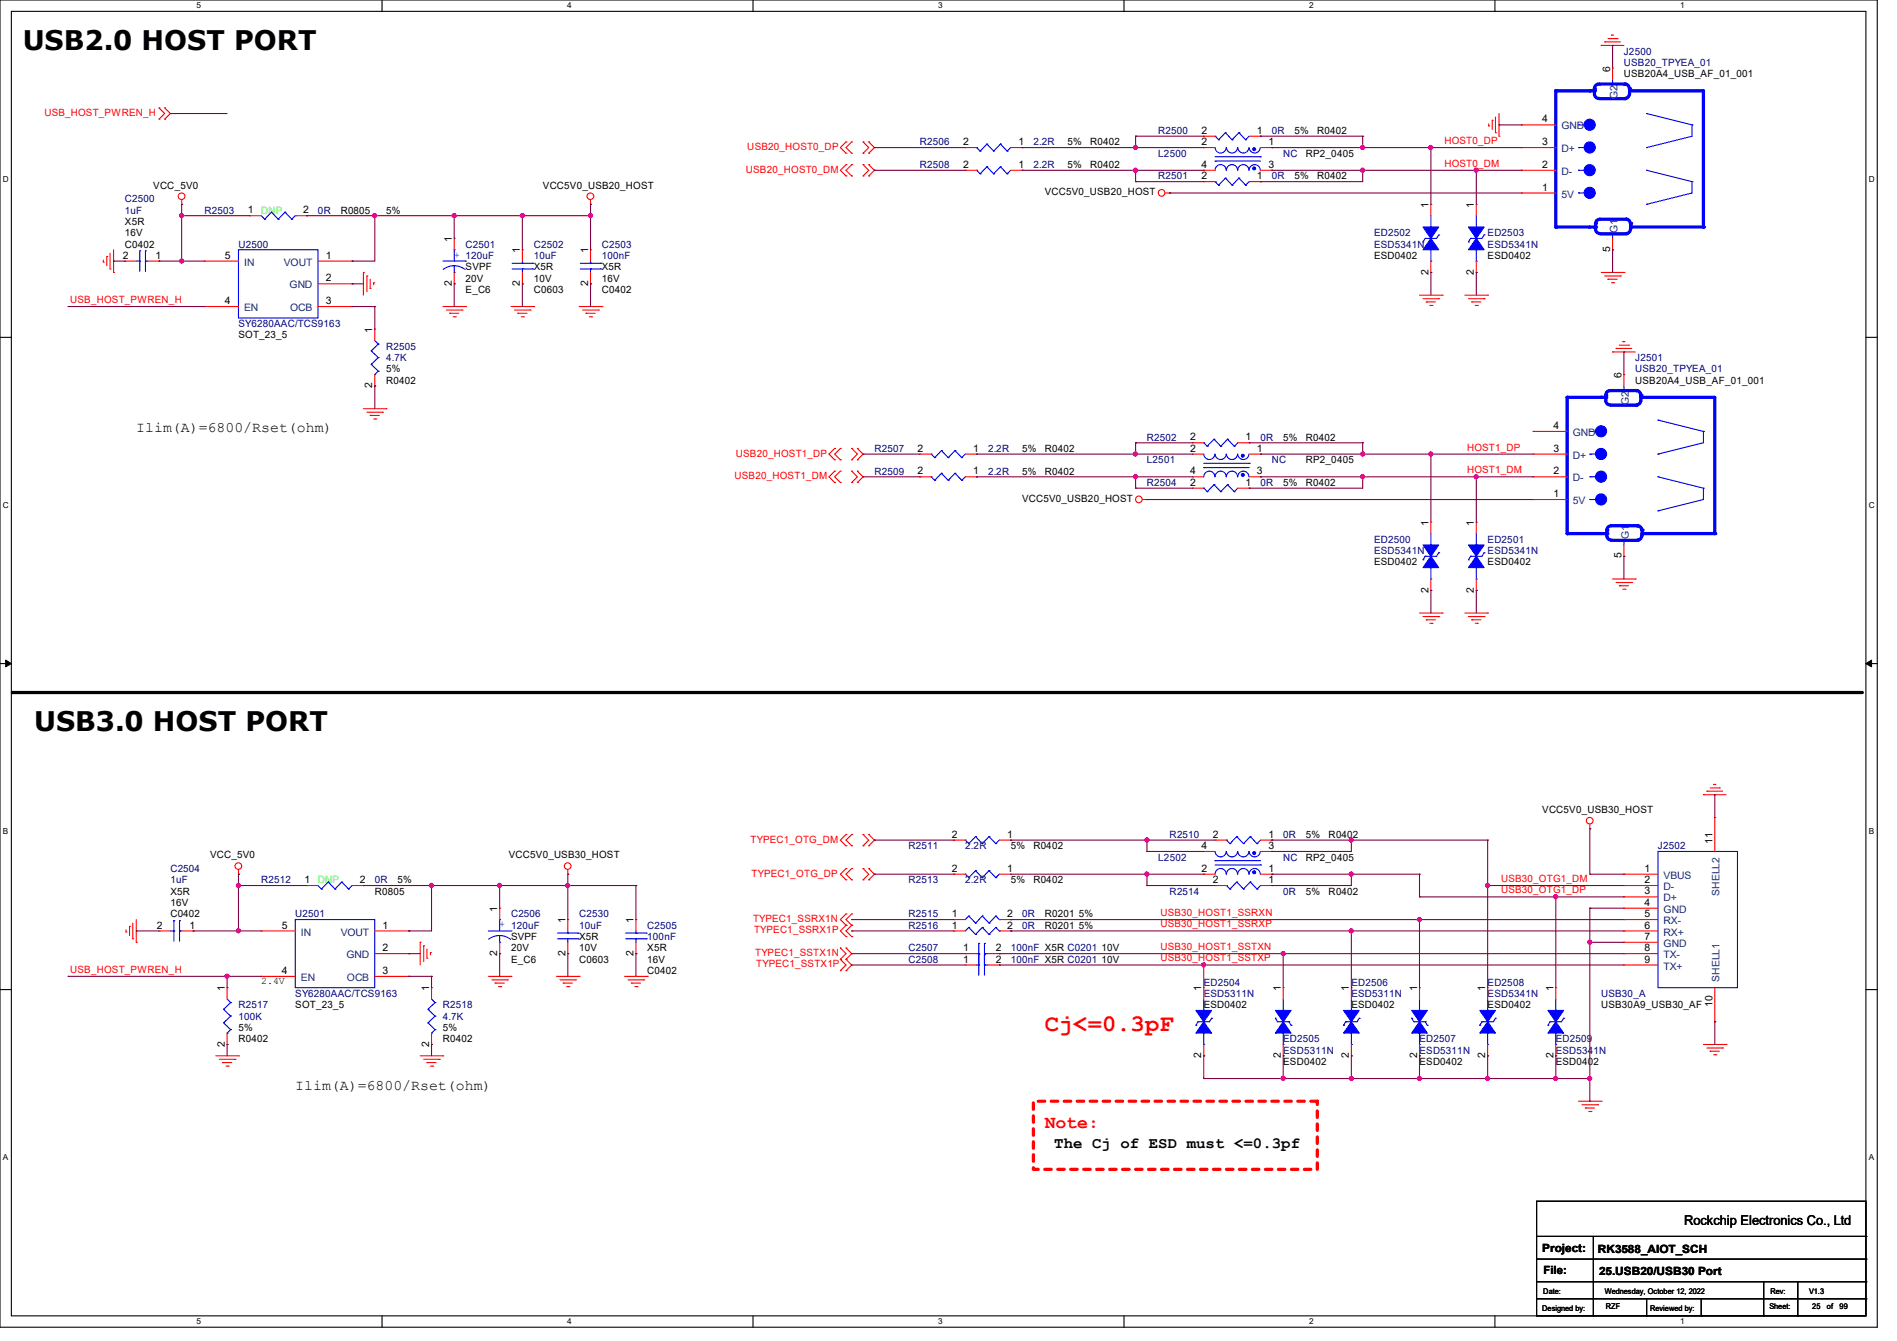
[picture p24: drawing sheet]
<svg xmlns="http://www.w3.org/2000/svg" width="297mm" height="210mm" viewBox="0 0 297 210" stroke-linecap="round" stroke-linejoin="round" font-family="sans-serif">
<defs><g id="words">
<g font-size="4.2">
<text x="3.6" y="7.8">USB2.0 HOST PORT</text>
<text x="5.3" y="114.5">USB3.0 HOST PORT</text>
</g>
<text font-size="3.7" fill="#f00" x="163.6" y="161.4">Cj&lt;=0.3pF</text>
<text font-size="2.8" fill="#f00" x="163.6" y="176.6">Note:</text>
<text font-size="2.5" x="165" y="179.8">The Cj of ESD must &lt;=0.3pf</text>
<g font-size="2.3">
<text x="21.3" y="67.6">Ilim(A)=6800/Rset(ohm)</text>
<text x="46.2" y="170.8">Ilim(A)=6800/Rset(ohm)</text>
</g>
<text font-size="2.1" x="263.7" y="191.9">Rockchip Electronics Co., Ltd</text>
<g font-size="1.8">
<text x="241.5" y="196">Project:</text>
<text x="250.2" y="196.2">RK3588_AIOT_SCH</text>
<text x="241.6" y="199.6">File:</text>
<text x="250.4" y="199.7">25.USB20/USB30 Port</text>
</g>
<g font-size="1.6">
<text x="252.1" y="11.2" transform="rotate(-90 252.1 11.2)">6</text>
<text x="254.3" y="12.1">USB20A4_USB_AF_01_001</text>
<text x="150.8" y="22.7">2</text>
<text x="159.5" y="22.7">1</text>
<text x="167.1" y="22.8">5%</text>
<text x="170.7" y="22.8">R0402</text>
<text x="188.1" y="21">2</text>
<text x="188.1" y="22.7">2</text>
<text x="196.8" y="21">1</text>
<text x="198.6" y="22.7">1</text>
<text x="202.7" y="21">5%</text>
<text x="206.2" y="21">R0402</text>
<text x="241.5" y="22.7">3</text>
<text x="241.5" y="19.2">4</text>
<text x="24" y="29.5">VCC_5V0</text>
<text x="85" y="29.5">VCC5V0_USB20_HOST</text>
<text x="150.8" y="26.3">2</text>
<text x="159.5" y="26.3">1</text>
<text x="167.1" y="26.3">5%</text>
<text x="170.7" y="26.3">R0402</text>
<text x="188.1" y="28.1">2</text>
<text x="188.1" y="26.3">4</text>
<text x="196.8" y="28.1">1</text>
<text x="198.6" y="26.3">3</text>
<text x="202.7" y="28.1">5%</text>
<text x="204.5" y="24.6">RP2_0405</text>
<text x="206.2" y="28.1">R0402</text>
<text x="241.5" y="29.8">1</text>
<text x="241.5" y="26.3">2</text>
<text x="19.6" y="35.2">X5R</text>
<text x="38.8" y="33.4">1</text>
<text x="47.5" y="33.4">2</text>
<text x="53.3" y="33.4">R0805</text>
<text x="60.4" y="33.4">5%</text>
<text x="163.6" y="30.6">VCC5V0_USB20_HOST</text>
<text x="223.7" y="32.6" transform="rotate(-90 223.7 32.6)">1</text>
<text x="230.8" y="32.6" transform="rotate(-90 230.8 32.6)">1</text>
<text x="19.2" y="40.5">2</text>
<text x="19.6" y="38.8">C0402</text>
<text x="19.6" y="37">16V</text>
<text x="24.3" y="40.5">1</text>
<text x="35.2" y="40.5">5</text>
<text x="51" y="40.5">1</text>
<text x="70.7" y="37.9" transform="rotate(-90 70.7 37.9)">1</text>
<text x="81.4" y="39.7" transform="rotate(-90 81.4 39.7)">1</text>
<text x="92.1" y="39.7" transform="rotate(-90 92.1 39.7)">1</text>
<text x="215.1" y="40.6">ESD0402</text>
<text x="232.9" y="40.6">ESD0402</text>
<text x="252.1" y="39.5" transform="rotate(-90 252.1 39.5)">5</text>
<text x="35.2" y="47.6">4</text>
<text x="51" y="47.6">3</text>
<text x="51" y="44.1">2</text>
<text x="70.7" y="44.8" transform="rotate(-90 70.7 44.8)">2</text>
<text x="72.9" y="45.9">E_C6</text>
<text x="72.9" y="42.3">SVPF</text>
<text x="72.9" y="44.1">20V</text>
<text x="81.4" y="44.8" transform="rotate(-90 81.4 44.8)">2</text>
<text x="83.6" y="45.9">C0603</text>
<text x="83.6" y="42.3">X5R</text>
<text x="83.6" y="44.1">10V</text>
<text x="92.1" y="44.8" transform="rotate(-90 92.1 44.8)">2</text>
<text x="94.2" y="45.9">C0402</text>
<text x="94.2" y="42.3">X5R</text>
<text x="94.2" y="44.1">16V</text>
<text x="223.7" y="43" transform="rotate(-90 223.7 43)">2</text>
<text x="230.8" y="43" transform="rotate(-90 230.8 43)">2</text>
<text x="37.3" y="53">SOT_23_5</text>
<text x="58.3" y="52.1" transform="rotate(-90 58.3 52.1)">1</text>
<text x="60.5" y="58.3">5%</text>
<text x="253.9" y="59.2" transform="rotate(-90 253.9 59.2)">6</text>
<text x="58.3" y="60.8" transform="rotate(-90 58.3 60.8)">2</text>
<text x="60.5" y="60.1">R0402</text>
<text x="256" y="60.1">USB20A4_USB_AF_01_001</text>
<text x="143.7" y="70.7">2</text>
<text x="152.4" y="70.7">1</text>
<text x="160" y="70.8">5%</text>
<text x="163.6" y="70.8">R0402</text>
<text x="186.3" y="70.7">2</text>
<text x="186.3" y="69">2</text>
<text x="195" y="69">1</text>
<text x="196.8" y="70.7">1</text>
<text x="200.9" y="69">5%</text>
<text x="204.5" y="69">R0402</text>
<text x="243.2" y="70.7">3</text>
<text x="243.2" y="67.2">4</text>
<text x="143.7" y="74.3">2</text>
<text x="152.4" y="74.3">1</text>
<text x="160" y="74.3">5%</text>
<text x="163.6" y="74.3">R0402</text>
<text x="186.3" y="74.3">4</text>
<text x="186.3" y="76.1">2</text>
<text x="195" y="76.1">1</text>
<text x="196.8" y="74.3">3</text>
<text x="200.9" y="76.1">5%</text>
<text x="204.5" y="72.6">RP2_0405</text>
<text x="204.5" y="76.1">R0402</text>
<text x="243.2" y="77.9">1</text>
<text x="243.2" y="74.3">2</text>
<text x="160" y="78.6">VCC5V0_USB20_HOST</text>
<text x="223.7" y="82.3" transform="rotate(-90 223.7 82.3)">1</text>
<text x="230.8" y="82.3" transform="rotate(-90 230.8 82.3)">1</text>
<text x="215.1" y="88.6">ESD0402</text>
<text x="232.9" y="88.6">ESD0402</text>
<text x="253.9" y="87.5" transform="rotate(-90 253.9 87.5)">5</text>
<text x="223.7" y="92.8" transform="rotate(-90 223.7 92.8)">2</text>
<text x="230.8" y="92.8" transform="rotate(-90 230.8 92.8)">2</text>
<text x="149" y="131.2">2</text>
<text x="157.7" y="131.2">1</text>
<text x="189.9" y="131.2">2</text>
<text x="198.6" y="131.2">1</text>
<text x="204.5" y="131.2">5%</text>
<text x="208" y="131.2">R0402</text>
<text x="241.5" y="127.3">VCC5V0_USB30_HOST</text>
<text x="32.9" y="134.4">VCC_5V0</text>
<text x="79.7" y="134.4">VCC5V0_USB30_HOST</text>
<text x="149" y="136.5">2</text>
<text x="157.7" y="136.5">1</text>
<text x="158.2" y="133">5%</text>
<text x="161.8" y="133">R0402</text>
<text x="188.1" y="136.5">2</text>
<text x="188.1" y="133">4</text>
<text x="198.6" y="136.5">1</text>
<text x="198.6" y="133">3</text>
<text x="204.5" y="134.8">RP2_0405</text>
<text x="257.5" y="136.5">1</text>
<text x="268.1" y="132.1" transform="rotate(-90 268.1 132.1)">11</text>
<text x="26.7" y="143.7">C0402</text>
<text x="26.7" y="140.1">X5R</text>
<text x="26.7" y="141.9">16V</text>
<text x="47.7" y="138.3">1</text>
<text x="56.3" y="138.3">2</text>
<text x="58.7" y="140.1">R0805</text>
<text x="62.2" y="138.3">5%</text>
<text x="77.9" y="142.8" transform="rotate(-90 77.9 142.8)">1</text>
<text x="149" y="143.6">1</text>
<text x="157.7" y="143.6">2</text>
<text x="158.2" y="138.3">5%</text>
<text x="161.8" y="138.3">R0402</text>
<text x="163.6" y="143.7">R0201 5%</text>
<text x="189.9" y="138.3">2</text>
<text x="198.6" y="138.3">1</text>
<text x="204.5" y="140.1">5%</text>
<text x="208" y="140.1">R0402</text>
<text x="257.5" y="138.3">2</text>
<text x="257.5" y="140.1">3</text>
<text x="257.5" y="141.9">4</text>
<text x="257.5" y="143.6">5</text>
<text x="24.6" y="145.4">2</text>
<text x="29.7" y="145.4">1</text>
<text x="44.1" y="145.4">5</text>
<text x="59.9" y="149">2</text>
<text x="59.9" y="145.4">1</text>
<text x="77.9" y="149.7" transform="rotate(-90 77.9 149.7)">2</text>
<text x="80" y="147.2">SVPF</text>
<text x="80" y="149">20V</text>
<text x="88.5" y="149.7" transform="rotate(-90 88.5 149.7)">2</text>
<text x="88.5" y="144.6" transform="rotate(-90 88.5 144.6)">1</text>
<text x="90.7" y="147.2">X5R</text>
<text x="90.7" y="149">10V</text>
<text x="99.2" y="149.7" transform="rotate(-90 99.2 149.7)">2</text>
<text x="99.2" y="144.6" transform="rotate(-90 99.2 144.6)">1</text>
<text x="101.3" y="149">X5R</text>
<text x="149" y="145.4">1</text>
<text x="150.8" y="149">1</text>
<text x="155.9" y="149">2</text>
<text x="157.7" y="145.4">2</text>
<text x="163.6" y="145.5">R0201 5%</text>
<text x="172.5" y="149">10V</text>
<text x="257.5" y="145.4">6</text>
<text x="257.5" y="147.2">7</text>
<text x="257.5" y="149">8</text>
<text x="35.2" y="155.2" transform="rotate(-90 35.2 155.2)">1</text>
<text x="40.9" y="154.1">2.4V</text>
<text x="44.1" y="152.5">4</text>
<text x="59.9" y="152.5">3</text>
<text x="67.2" y="155.2" transform="rotate(-90 67.2 155.2)">1</text>
<text x="80" y="150.8">E_C6</text>
<text x="90.7" y="150.8">C0603</text>
<text x="101.3" y="152.6">C0402</text>
<text x="101.3" y="150.8">16V</text>
<text x="150.8" y="150.8">1</text>
<text x="155.9" y="150.8">2</text>
<text x="172.5" y="150.8">10V</text>
<text x="188.1" y="155.2" transform="rotate(-90 188.1 155.2)">1</text>
<text x="200.5" y="155.2" transform="rotate(-90 200.5 155.2)">1</text>
<text x="211.2" y="155.2" transform="rotate(-90 211.2 155.2)">1</text>
<text x="221.9" y="155.2" transform="rotate(-90 221.9 155.2)">1</text>
<text x="232.5" y="155.2" transform="rotate(-90 232.5 155.2)">1</text>
<text x="243.2" y="155.2" transform="rotate(-90 243.2 155.2)">1</text>
<text x="257.5" y="150.8">9</text>
<text x="37.3" y="161.5">5%</text>
<text x="46.2" y="157.9">SOT_23_5</text>
<text x="69.3" y="161.5">5%</text>
<text x="188.5" y="157.9">ESD0402</text>
<text x="211.6" y="157.9">ESD0402</text>
<text x="232.9" y="157.9">ESD0402</text>
<text x="250.7" y="157.9">USB30A9_USB30_AF</text>
<text x="268.1" y="157.7" transform="rotate(-90 268.1 157.7)">10</text>
<text x="35.2" y="163.9" transform="rotate(-90 35.2 163.9)">2</text>
<text x="37.3" y="163.2">R0402</text>
<text x="67.2" y="163.9" transform="rotate(-90 67.2 163.9)">2</text>
<text x="69.3" y="163.2">R0402</text>
<text x="188.1" y="165.7" transform="rotate(-90 188.1 165.7)">2</text>
<text x="200.5" y="165.7" transform="rotate(-90 200.5 165.7)">2</text>
<text x="200.9" y="166.8">ESD0402</text>
<text x="211.2" y="165.7" transform="rotate(-90 211.2 165.7)">2</text>
<text x="221.9" y="165.7" transform="rotate(-90 221.9 165.7)">2</text>
<text x="222.2" y="166.8">ESD0402</text>
<text x="232.5" y="165.7" transform="rotate(-90 232.5 165.7)">2</text>
<text x="243.2" y="165.7" transform="rotate(-90 243.2 165.7)">2</text>
<text x="243.6" y="166.8">ESD0402</text>
</g>
<g font-size="1.6" fill="#000080">
<text x="254.3" y="8.6">J2500</text>
<text x="254.3" y="10.3">USB20_TPYEA_01</text>
<text x="144" y="22.8">R2506</text>
<text x="161.8" y="22.8">2.2R</text>
<text x="181.4" y="21">R2500</text>
<text x="199.1" y="21">0R</text>
<text x="144" y="26.3">R2508</text>
<text x="161.8" y="26.3">2.2R</text>
<text x="181.4" y="28.1">R2501</text>
<text x="181.4" y="24.6">L2500</text>
<text x="199.1" y="28.1">0R</text>
<text x="200.9" y="24.6">NC</text>
<text x="19.6" y="31.7">C2500</text>
<text x="19.6" y="33.4">1uF</text>
<text x="32" y="33.4">R2503</text>
<text x="49.8" y="33.4">0R</text>
<text x="37.3" y="38.8">U2500</text>
<text x="72.9" y="38.8">C2501</text>
<text x="83.6" y="38.8">C2502</text>
<text x="83.6" y="40.6">10uF</text>
<text x="94.2" y="38.8">C2503</text>
<text x="94.2" y="40.6">100nF</text>
<text x="215.1" y="37">ED2502</text>
<text x="215.1" y="38.8">ESD5341N</text>
<text x="232.9" y="37">ED2503</text>
<text x="232.9" y="38.8">ESD5341N</text>
<text x="37.3" y="51.2">SY6280AAC/TCS9163</text>
<text x="60.5" y="54.8">R2505</text>
<text x="60.5" y="56.6">4.7K</text>
<text x="256" y="56.6">J2501</text>
<text x="256" y="58.3">USB20_TPYEA_01</text>
<text x="136.9" y="70.8">R2507</text>
<text x="154.7" y="70.8">2.2R</text>
<text x="179.6" y="69">R2502</text>
<text x="197.4" y="69">0R</text>
<text x="136.9" y="74.3">R2509</text>
<text x="154.7" y="74.3">2.2R</text>
<text x="179.6" y="72.6">L2501</text>
<text x="179.6" y="76.1">R2504</text>
<text x="197.4" y="76.1">0R</text>
<text x="199.1" y="72.6">NC</text>
<text x="215.1" y="85">ED2500</text>
<text x="215.1" y="86.8">ESD5341N</text>
<text x="232.9" y="85">ED2501</text>
<text x="232.9" y="86.8">ESD5341N</text>
<text x="183.1" y="131.2">R2510</text>
<text x="200.9" y="131.2">0R</text>
<text x="26.7" y="136.6">C2504</text>
<text x="142.2" y="133">R2511</text>
<text x="151.1" y="133">2.2R</text>
<text x="181.4" y="134.8">L2502</text>
<text x="200.9" y="134.8">NC</text>
<text x="259.6" y="133">J2502</text>
<text x="26.7" y="138.3">1uF</text>
<text x="40.9" y="138.3">R2512</text>
<text x="46.2" y="143.7">U2501</text>
<text x="58.7" y="138.3">0R</text>
<text x="80" y="143.7">C2506</text>
<text x="90.7" y="143.7">C2530</text>
<text x="142.2" y="143.7">R2515</text>
<text x="142.2" y="138.3">R2513</text>
<text x="151.1" y="138.3">2.2R</text>
<text x="160" y="143.7">0R</text>
<text x="183.1" y="140.1">R2514</text>
<text x="200.9" y="140.1">0R</text>
<text x="90.7" y="145.5">10uF</text>
<text x="101.3" y="145.5">C2505</text>
<text x="101.3" y="147.2">100nF</text>
<text x="142.2" y="149">C2507</text>
<text x="142.2" y="145.5">R2516</text>
<text x="158.2" y="149">100nF X5R C0201</text>
<text x="160" y="145.5">0R</text>
<text x="142.2" y="150.8">C2508</text>
<text x="158.2" y="150.8">100nF X5R C0201</text>
<text x="188.5" y="154.3">ED2504</text>
<text x="211.6" y="154.3">ED2506</text>
<text x="232.9" y="154.3">ED2508</text>
<text x="37.3" y="157.9">R2517</text>
<text x="37.3" y="159.7">100K</text>
<text x="46.2" y="156.1">SY6280AAC/TCS9163</text>
<text x="69.3" y="157.9">R2518</text>
<text x="69.3" y="159.7">4.7K</text>
<text x="188.5" y="156.1">ESD5311N</text>
<text x="211.6" y="156.1">ESD5311N</text>
<text x="232.9" y="156.1">ESD5341N</text>
<text x="250.7" y="156.1">USB30_A</text>
<text x="200.9" y="163.2">ED2505</text>
<text x="200.9" y="165">ESD5311N</text>
<text x="222.2" y="163.2">ED2507</text>
<text x="222.2" y="165">ESD5311N</text>
<text x="243.6" y="163.2">ED2509</text>
<text x="243.6" y="165">ESD5341N</text>
</g>
<g font-size="1.6" fill="#004080">
<text x="253.2" y="15.5" transform="rotate(-90 253.2 15.5)">G2</text>
<text x="244.5" y="23.8">D+</text>
<text x="244.5" y="20.3">GND</text>
<text x="244.5" y="27.4">D-</text>
<text x="244.5" y="30.9">5V</text>
<text x="38.2" y="41.6">IN</text>
<text x="44.4" y="41.6">VOUT</text>
<text x="253.2" y="36.4" transform="rotate(-90 253.2 36.4)">G1</text>
<text x="45.3" y="45.2">GND</text>
<text x="38.2" y="48.7">EN</text>
<text x="45.4" y="48.7">OCB</text>
<text x="255" y="63.5" transform="rotate(-90 255 63.5)">G2</text>
<text x="246.2" y="71.8">D+</text>
<text x="246.2" y="68.3">GND</text>
<text x="246.2" y="75.4">D-</text>
<text x="246.2" y="79">5V</text>
<text x="255" y="84.5" transform="rotate(-90 255 84.5)">G1</text>
<text x="260.5" y="137.6">VBUS</text>
<text x="260.5" y="139.4">D-</text>
<text x="260.5" y="141.2">D+</text>
<text x="260.5" y="143">GND</text>
<text x="269.2" y="140.3" transform="rotate(-90 269.2 140.3)">SHELL2</text>
<text x="47.1" y="146.5">IN</text>
<text x="53.3" y="146.5">VOUT</text>
<text x="260.5" y="144.7">RX-</text>
<text x="260.5" y="146.5">RX+</text>
<text x="260.5" y="148.3">GND</text>
<text x="47.1" y="153.6">EN</text>
<text x="54.2" y="150.1">GND</text>
<text x="54.3" y="153.6">OCB</text>
<text x="260.5" y="150.1">TX-</text>
<text x="260.5" y="151.9">TX+</text>
<text x="269.2" y="153.8" transform="rotate(-90 269.2 153.8)">SHELL1</text>
</g>
<g font-size="1.6" fill="#f00">
<text x="6.9" y="18.2">USB_HOST_PWREN_H</text>
<text x="117" y="23.5">USB20_HOST0_DP</text>
<text x="226.1" y="22.6">HOST0_DP</text>
<text x="116.8" y="27.1">USB20_HOST0_DM</text>
<text x="226.1" y="26.1">HOST0_DM</text>
<text x="11" y="47.5">USB_HOST_PWREN_H</text>
<text x="115.2" y="71.5">USB20_HOST1_DP</text>
<text x="229.7" y="70.6">HOST1_DP</text>
<text x="115" y="75.1">USB20_HOST1_DM</text>
<text x="229.7" y="74.1">HOST1_DM</text>
<text x="117.5" y="131.9">TYPEC1_OTG_DM</text>
<text x="117.7" y="137.3">TYPEC1_OTG_DP</text>
<text x="181.7" y="143.5">USB30_HOST1_SSRXN</text>
<text x="235" y="139.9">USB30_OTG1_DP</text>
<text x="235" y="138.1">USB30_OTG1_DM</text>
<text x="117.9" y="144.4">TYPEC1_SSRX1N</text>
<text x="118.1" y="146.2">TYPEC1_SSRX1P</text>
<text x="118.2" y="149.7">TYPEC1_SSTX1N</text>
<text x="181.7" y="148.8">USB30_HOST1_SSTXN</text>
<text x="181.7" y="145.2">USB30_HOST1_SSRXP</text>
<text x="11" y="152.4">USB_HOST_PWREN_H</text>
<text x="118.4" y="151.5">TYPEC1_SSTX1P</text>
<text x="181.7" y="150.6">USB30_HOST1_SSTXP</text>
</g>
<g font-size="1.6" fill="#0f0">
<text x="40.9" y="33.4">DNP</text>
<text x="49.8" y="138.3">DNP</text>
</g>
<g font-size="1.6" fill="#00f">
<text x="71.1" y="40.3">+ 120uF</text>
<text x="78.2" y="145.2">+ 120uF</text>
</g>
<g font-size="1.3">
<text x="30.8" y="1.3">5</text>
<text x="88.8" y="1.3">4</text>
<text x="146.9" y="1.3">3</text>
<text x="205" y="1.3">2</text>
<text x="263.1" y="1.3">1</text>
<text x=".5" y="28.4">D</text>
<text x="292.6" y="28.4">D</text>
<text x=".5" y="79.5">C</text>
<text x="292.6" y="79.5">C</text>
<text x=".5" y="130.6">B</text>
<text x="292.6" y="130.6">B</text>
<text x=".5" y="181.7">A</text>
<text x="292.6" y="181.7">A</text>
<text x="30.8" y="207.4">5</text>
<text x="88.8" y="207.4">4</text>
<text x="146.9" y="207.4">3</text>
<text x="205" y="207.4">2</text>
<text x="263.1" y="207.4">1</text>
</g>
<g font-size="1.2">
<text x="241.6" y="202.6">Date:</text>
<text x="251.2" y="202.6">Wednesday, October 12, 2022</text>
<text x="277.2" y="202.6">Rev:</text>
<text x="283.2" y="202.6">V1.3</text>
<text x="241.5" y="205.3">Designed by:</text>
<text x="251.4" y="205.1">RZF</text>
<text x="258.4" y="205.3">Reviewed by:</text>
<text x="277" y="205.1">Sheet:</text>
<text x="283.8" y="205.1">25</text>
<text x="286" y="205.1">of</text>
<text x="288" y="205.1">99</text>
</g>
</g></defs>
<path d="M0 0h293.9v207.9h-293.9zM1.8 1.8h290.3v204.3h-290.3z" fill="none" stroke="#000" stroke-width=".17"/>
<g fill="#fff">
<path d="M30.8 .2h.7v1.4h-.7z"/>
<path d="M30.8 206.2h.7v1.4h-.7z"/>
</g>
<path d="M59.8 0v1.8M59.8 206.1v1.8" fill="none" stroke="#000" stroke-width=".17"/>
<g fill="#fff">
<path d="M88.8 .2h.7v1.4h-.7z"/>
<path d="M88.8 206.2h.7v1.4h-.7z"/>
</g>
<path d="M117.9 0v1.8M117.9 206.1v1.8" fill="none" stroke="#000" stroke-width=".17"/>
<g fill="#fff">
<path d="M146.9 .2h.7v1.4h-.7z"/>
<path d="M146.9 206.2h.7v1.4h-.7z"/>
</g>
<path d="M176 0v1.8M176 206.1v1.8" fill="none" stroke="#000" stroke-width=".17"/>
<g fill="#fff">
<path d="M205 .2h.7v1.4h-.7z"/>
<path d="M205 206.2h.7v1.4h-.7z"/>
</g>
<path d="M234.1 0v1.8M234.1 206.1v1.8" fill="none" stroke="#000" stroke-width=".17"/>
<g fill="#fff">
<path d="M263.1 .2h.6v1.4h-.6z"/>
<path d="M263.1 206.2h.6v1.4h-.6z"/>
<path d="M.5 27.3h.9v1.4h-.9z"/>
<path d="M292.6 27.3h.9v1.4h-.9z"/>
<path d="M.5 78.4h.9v1.4h-.9z"/>
<path d="M292.6 78.4h.9v1.4h-.9z"/>
</g>
<path d="M0 52.8h1.8M292.1 52.8h1.8" fill="none" stroke="#000" stroke-width=".17"/>
<g fill="#fff">
<path d="M.5 129.5h.8v1.4h-.8z"/>
<path d="M292.6 129.5h.8v1.4h-.8z"/>
</g>
<path d="M0 103.9h1.8M292.1 103.9h1.8" fill="none" stroke="#000" stroke-width=".17"/>
<path d="M.9 103.4l.9 .5-.9 .5zM292.1 103.9l.9-.5v1z" fill="#000" stroke="#000" stroke-width=".16"/>
<g fill="#fff">
<path d="M.5 180.5h.8v1.4h-.8z"/>
<path d="M292.6 180.5h.8v1.4h-.8z"/>
</g>
<g fill="none" stroke="#000" stroke-width=".17">
<path d="M0 155h1.8M292.1 155h1.8M240.6 188.1h51.5v18h-51.5zM240.6 193.6h51.5M240.6 197.2h51.5M249.5 193.6v12.5M292.1 193.6h.1M292.1 197.2h.1M240.6 200.7h51.5M240.6 203.4h51.5M249.5 206.1h.1M257.8 206.1h.1"/>
<path d="M257.8 203.4v2.7M266.4 206.1h.1M266.4 203.4v2.7M276.1 206.1h.1M276.1 200.7v5.4M281.5 206.1h.1M281.5 200.7v5.4M292.1 200.7h.1M292.1 203.4h.1"/>
</g>
<path d="M1.9 108.5h289.7" fill="none" stroke="#000" stroke-width=".51"/>
<circle cx="1.9" cy="108.5" r=".25" fill="#000"/>
<path d="M161.8 172.5h44.4v10.6h-44.4z" fill="none" stroke="#f00" stroke-width=".51" stroke-dasharray="1 1"/>
<g fill="none" stroke="#f00" stroke-width=".17">
<path d="M24.9 16.9h.1M24.9 18.7h.1M24.9 16.9l.9 .9-.9 .9M25.8 18.7h.1M25.8 16.9h.1M25.8 16.9l.9 .9-.9 .9M233.1 19.7h.1M233.1 19.4v.3M233.6 18.8h.1M233.6 18.8v1.5M234.1 18.3v2.5M234.7 17.8v3.5"/>
<path d="M250.7 7.1h.1M250.7 7.1h3.6M251.2 6.6h.1M251.2 6.6h2.5M251.8 6.1h1.4M252.3 5.5h.1M252.3 5.5h.3M253.2 6.1h.1M17.2 39.7v2.4M17.8 39.1v3.6M28.4 32h.1M28.4 31.3v.7"/>
<path d="M39.1 33.8h.1M39.1 33.8h1.8M46.2 33.8h1.8M48 33.8h.1M92.5 32h.1M92.5 31.3v.7M132.5 22.2h.1M132.5 24h.1M132.5 25.8h.1M132.5 27.6h.1M132.5 22.2l-.9 .9 .9 .9M132.5 25.8l-.9 .9 .9 .9"/>
<path d="M133.3 22.2h.1M133.3 24h.1M133.3 25.8h.1M133.3 27.6h.1M133.3 25.8l-.8 .9 .8 .9M133.3 22.2l-.8 .9 .8 .9M135.1 22.2h.1M135.1 24h.1M135.1 25.8h.1M135.1 27.6h.1M135.1 22.2l.9 .9-.9 .9M135.1 25.8l.9 .9-.9 .9"/>
<path d="M136 24h.1M136 22.2h.1M136 27.6h.1M136 25.8h.1M136 22.2l.9 .9-.9 .9M136 25.8l.9 .9-.9 .9M151.1 26.7h.1M151.1 26.7h1.8M158.2 26.7h1.8M160 26.7h.1M182.4 30.2h.7M183.1 30.2h.1"/>
<path d="M188.5 21.3h.1M188.5 28.4h.1M188.5 23.1h.1M188.5 26.7h.1M188.5 21.3h1.7M188.5 26.7h1.7M188.5 28.4h1.7M188.5 23.1h1.7M195.6 21.3h1.8M195.6 28.4h1.8M197.4 21.3h.1M197.4 28.4h.1"/>
<path d="M197.4 26.7h1.7M197.4 23.1h1.7M199.1 23.1h.1M199.1 26.7h.1M224 32h.1M224 32v1.8M231.1 32h.1M231.1 32v1.8M234.1 20.8h.1M234.7 21.3h.1M16.2 41.1h.1M16.2 40.7v.4"/>
<path d="M16.7 40.2h.1M16.7 40.2v1.4M17.2 42.1h.1M17.8 42.7h.1M19.6 40.9h.1M19.6 40.9h1.7M23.1 40.9h1.8M24.9 40.9h.1M56.9 42.7h.1M56.9 42.7v3.5M57.4 43.2h.1M57.4 43.2v2.5"/>
<path d="M58 45.2h.1M58 43.7v1.5M58.5 44.3h.1M58.5 44.3v.3M58.7 51.6h.1M58.7 51.6v1.7M58.7 58.7v1.8M69.3 48h3.6M69.9 48.6h2.4M70.4 49.1h.1M70.4 49.1h1.4M71 49.6h.3"/>
<path d="M71.3 49.6h.1M72.3 48.6h.1M72.9 48h.1M80 48h3.6M80.6 48.6h2.4M81.1 49.1h.1M81.1 49.1h1.4M81.6 49.6h.4M82 49.6h.1M83 48.6h.1M83.6 48h.1M90.7 48h3.5"/>
<path d="M91.2 48.6h2.5M91.7 49.1h.1M91.7 49.1h1.5M92.3 49.6h.3M92.6 49.6h.1M93.7 48.6h.1M94.2 48h.1M222.2 46.2h3.6M222.8 46.8h2.5M223.3 47.3h.1M223.3 47.3h1.4M223.9 47.8h.3"/>
<path d="M224 42.7h.1M224 40.9v1.8M224.2 47.8h.1M225.3 46.8h.1M225.8 46.2h.1M229.4 46.2h3.5M229.9 46.8h2.5M230.4 47.3h.1M230.4 47.3h1.5M231 47.8h.3M231.1 42.7h.1M231.1 40.9v1.8"/>
<path d="M231.3 47.8h.1M232.4 46.8h.1M232.9 46.2h.1M250.7 42.7h3.6M251.2 43.2h2.5M251.8 43.7h.1M251.8 43.7h1.4M252.3 44.3h.3M252.5 55.1h.1M252.5 55.1h3.5M252.6 44.3h.1M253 54.6h.1"/>
<path d="M253 54.6h2.5M253.5 54.1h1.5M253.7 43.2h.1M254.1 53.5h.1M254.1 53.5h.3M254.3 42.7h.1M255 54.1h.1M56.9 64h3.6M57.4 64.6h2.5M58 65.1h.1M58 65.1h1.4M58.5 65.6h.3"/>
<path d="M58.7 60.5h.1M58.8 65.6h.1M59.9 64.6h.1M60.5 64h.1M130.7 70.2h.1M130.7 72h.1M130.7 73.8h.1M130.7 75.6h.1M130.7 70.2l-.9 .9 .9 .9M130.7 73.8l-.9 .9 .9 .9M131.6 70.2h.1M131.6 72h.1"/>
<path d="M131.6 73.8h.1M131.6 75.6h.1M131.6 73.8l-.9 .9 .9 .9M131.6 70.2l-.9 .9 .9 .9M133.3 70.2h.1M133.3 72h.1M133.3 73.8h.1M133.3 75.6h.1M133.3 70.2l.9 .9-.9 .9M133.3 73.8l.9 .9-.9 .9M134.2 72h.1M134.2 70.2h.1"/>
<path d="M134.2 75.6h.1M134.2 73.8h.1M134.2 70.2l.9 .9-.9 .9M134.2 73.8l.9 .9-.9 .9M178.9 78.2h.7M179.6 78.2h.1M186.7 71.1h.1M186.7 74.7h.1M186.7 71.1h1.8M186.7 74.7h1.8M195.6 71.1h1.8M195.6 74.7h1.8"/>
<path d="M197.4 71.1h.1M197.4 74.7h.1M222.2 96h3.6M222.8 96.6h2.5M223.3 97.1h.1M223.3 97.1h1.4M223.9 97.6h.3M224 81.8h.1M224 92.5h.1M224 81.8v1.8M224 90.7v1.8M224.2 97.6h.1"/>
<path d="M225.3 96.6h.1M225.8 96h.1M229.4 96h3.5M229.9 96.6h2.5M230.4 97.1h.1M230.4 97.1h1.5M231 97.6h.3M231.1 81.8h.1M231.1 92.5h.1M231.1 81.8v1.8M231.1 90.7v1.8M231.3 97.6h.1"/>
<path d="M232.4 96.6h.1M232.9 96h.1M252.5 90.7h3.5M253 91.2h2.5M253.5 91.7h.1M253.5 91.7h1.5M254.1 92.3h.3M254.4 92.3h.1M255.5 91.2h.1M256 90.7h.1M37.3 136.9h.1M37.3 136.2v.7"/>
<path d="M48 138.7h.1M48 138.7h1.8M55.1 138.7h1.8M56.9 138.7h.1M88.9 136.9h.1M88.9 136.2v.7M132.5 130.7h.1M132.5 132.5h.1M132.5 136h.1M132.5 137.8h.1M132.5 136l-.9 .9 .9 .9M132.5 130.7l-.9 .9 .9 .9"/>
<path d="M133.3 130.7h.1M133.3 132.5h.1M133.3 136h.1M133.3 137.8h.1M133.3 130.7l-.8 .9 .8 .9M133.3 136l-.8 .9 .8 .9M135.1 130.7h.1M135.1 132.5h.1M135.1 136h.1M135.1 137.8h.1M135.1 130.7l.9 .9-.9 .9M135.1 136l.9 .9-.9 .9"/>
<path d="M136 132.5h.1M136 130.7h.1M136 137.8h.1M136 136h.1M136 130.7l.9 .9-.9 .9M136 136l.9 .9-.9 .9M149.4 131.6h.1M149.4 136.9h.1M149.4 136.9h1.7M149.4 131.6h1.7M156.5 136.9h1.7M156.5 131.6h1.7"/>
<path d="M158.2 131.6h.1M158.2 136.9h.1M190.2 138.7h.1M190.2 131.6h.1M190.2 138.7h1.8M190.2 131.6h1.8M197.4 138.7h1.7M197.4 131.6h1.7M199.1 138.7h.1M199.1 131.6h.1M248.9 129.8h.1M248.9 129.1v.7"/>
<path d="M254.3 136.9h.1M254.3 138.7h.1M254.3 136.9h5.3M254.3 138.7h5.3M266.7 124.5h.1M266.7 124.5h3.6M267.3 123.9h.1M267.3 123.9h2.4M267.8 123.4h1.4M268.3 122.9h.1M268.3 122.9h.3M268.5 128h.1"/>
<path d="M268.5 128v5.3M269.2 123.4h.1M19.7 146h.1M19.7 145.6v.4M20.3 145.1h.1M20.3 145.1v1.4M20.8 147h.1M20.8 144.6v2.4M21.3 147.6h.1M21.3 144v3.6M40.9 152.9h.1M40.9 145.8h.1"/>
<path d="M40.9 152.9h5.3M40.9 145.8h5.3M58.7 152.9h5.3M58.7 145.8h5.3M58.7 149.4h5.3M64 152.9h.1M64 149.4h.1M64 145.8h.1M65.8 147.6h.1M65.8 147.6v3.5M66.3 148.1h.1M66.3 148.1v2.5"/>
<path d="M66.8 150.1h.1M66.8 148.6v1.5M67.4 149.2h.1M67.4 149.2v.3M67.6 154.7h.1M67.6 154.7v1.8M76.5 152.9h3.5M77 153.5h2.5M77.5 154h.1M77.5 154h1.5M78.1 154.5h.3M78.2 142.2h.1"/>
<path d="M78.2 149.4h.1M78.2 142.2v1.8M78.2 147.6v1.8M78.4 154.5h.1M79.5 153.5h.1M80 152.9h.1M87.1 152.9h3.6M87.7 153.5h2.4M88.2 154h.1M88.2 154h1.4M88.7 154.5h.4M88.9 144h.1"/>
<path d="M88.9 149.4h.1M88.9 144v1.8M88.9 147.6v1.8M89.1 154.5h.1M90.1 153.5h.1M90.7 152.9h.1M97.8 152.9h3.5M98.3 153.5h2.5M98.8 154h.1M98.8 154h1.5M99.4 154.5h.3M99.6 144h.1"/>
<path d="M99.6 149.4h.1M99.6 144v1.8M99.6 147.6v1.8M99.7 154.5h.1M100.8 153.5h.1M101.3 152.9h.1M131.6 148.5h.1M131.6 150.2h.1M131.6 152h.1M131.6 148.5l.9 .9-.9 .8M131.6 150.2l.9 .9-.9 .9M132.5 150.2h.1"/>
<path d="M132.5 148.5h.1M132.5 152h.1M132.5 143.1h.1M132.5 144.9h.1M132.5 146.7h.1M132.5 148.5l.8 .9-.8 .8M132.5 150.2l.8 .9-.8 .9M132.5 143.1l-.9 .9 .9 .9M132.5 144.9l-.9 .9 .9 .9M133.3 143.1h.1M133.3 144.9h.1M133.3 146.7h.1"/>
<path d="M133.3 143.1l-.8 .9 .8 .9M133.3 144.9l-.8 .9 .8 .9M149.4 144h.1M149.4 144h1.7M151.1 151.1h.1M151.1 149.4h.1M151.1 151.1h1.8M151.1 149.4h1.8M154.7 151.1h1.8M154.7 149.4h1.8M156.5 151.1h.1M156.5 149.4h.1"/>
<path d="M156.5 144h1.7M158.2 144h.1M232.9 154.7h.1M232.9 154.7v1.8M254.3 140.5h.1M254.3 142.2h.1M254.3 144h.1M254.3 145.8h.1M254.3 147.6h.1M254.3 149.4h.1M254.3 151.1h.1M254.3 151.1h5.3"/>
<path d="M254.3 140.5h5.3M254.3 142.2h5.3M254.3 144h5.3M254.3 145.8h5.3M254.3 147.6h5.3M254.3 149.4h5.3M268.5 154.7v5.3M33.8 165.4h3.5M34.3 165.9h2.5M34.8 166.4h.1M34.8 166.4h1.5M35.4 167h.3"/>
<path d="M35.7 167h.1M36.8 165.9h.1M37.3 165.4h.1M65.8 165.4h3.5M66.3 165.9h2.5M66.8 166.4h.1M66.8 166.4h1.5M67.4 167h.3M67.6 163.6h.1M67.6 161.8v1.8M67.7 167h.1M68.8 165.9h.1"/>
<path d="M69.3 165.4h.1M232.9 165.4h.1M232.9 163.6v1.8M247.1 172.5h3.6M247.7 173h2.4M248.2 173.5h.1M248.2 173.5h1.4M248.8 174.1h.3M249.1 174.1h.1M250.1 173h.1M250.7 172.5h.1M266.7 163.6h3.6"/>
<path d="M267.3 164.1h2.4M267.8 164.6h.1M267.8 164.6h1.4M268.3 165.2h.3M268.5 160h.1M268.6 165.2h.1M269.7 164.1h.1M270.3 163.6h.1"/>
<circle cx="28.4" cy="30.7" r=".52"/>
<circle cx="92.4" cy="30.7" r=".52"/>
<circle cx="181.9" cy="30.2" r=".52"/>
<circle cx="178.3" cy="78.2" r=".52"/>
<circle cx="37.3" cy="135.6" r=".52"/>
<circle cx="88.9" cy="135.6" r=".52"/>
<circle cx="248.9" cy="128.5" r=".52"/>
</g>
<g fill="none" stroke="#00f" stroke-width=".17">
<path d="M21.9 39.3h.1M21.9 39.3v3.2M22.8 39.3h.1M22.8 39.3v3.2M40.9 33.8l.5 .5M41.4 34.3h.1M42.5 33.2h.1M42.5 33.2l-1.1 1.1M42.5 33.2l1.1 1.1M43.6 34.3h.1M44.6 33.2h.1M44.6 33.2l-1 1.1"/>
<path d="M44.6 33.2l1.1 1.1M45.7 34.3h.1M46.2 33.8h.1M46.2 33.8l-.5 .5M152.9 26.7h.1M152.9 26.7l.6 .5M153.5 27.2h.1M154.5 26.1h.1M154.5 26.1l1.1 1.1M154.5 26.1l-1 1.1M155.6 27.2h.1M156.6 26.1h.1"/>
<path d="M156.6 26.1l1.1 1.1M156.6 26.1l-1 1.1M157.7 27.2h.1M158.2 26.7l-.5 .5M190.2 21.3h.1M190.2 28.4h.1M190.2 23.1a.87 .87 0 0 0 .9 .9 .87 .87 0 0 0 .9-.9M190.2 25.2h.1M190.2 21.3l.6 .6M190.2 28.4l.6 .6M190.2 25.2h7.2M190.2 24.6h7.2"/>
<path d="M190.8 21.9h.1M190.8 29h.1M191.9 20.8h.1M191.9 27.9h.1M191.9 20.8l1 1.1M191.9 20.8l-1.1 1.1M191.9 27.9l1 1.1M191.9 27.9l-1.1 1.1M192 26.7a.87 .87 0 0 0-.9-.9 .87 .87 0 0 0-.9 .9M192 23.1a.87 .87 0 0 0 .9 .9 .87 .87 0 0 0 .9-.9M192.9 21.9h.1M192.9 29h.1"/>
<path d="M193.8 26.7a.87 .87 0 0 0-.9-.9 .87 .87 0 0 0-.9 .9M193.8 23.1a.87 .87 0 0 0 .9 .9 .87 .87 0 0 0 .8-.9M194 20.8h.1M194 27.9h.1M194 20.8l1 1.1M194 20.8l-1.1 1.1M194 27.9l1 1.1M194 27.9l-1.1 1.1M195 21.9h.1M195 29h.1M195.5 26.7a.87 .87 0 0 0-.8-.9 .87 .87 0 0 0-.9 .9M195.6 23.1a.87 .87 0 0 0 .8 .9 .87 .87 0 0 0 .9-.9"/>
<path d="M195.6 21.3l-.6 .6M195.6 28.4l-.6 .6M197.3 26.7a.87 .87 0 0 0-.9-.9 .87 .87 0 0 0-.8 .9M197.4 24.6h.1M222.8 37.9h.1M223.1 37.3h.1M223.1 37.3l-.3 .6M224 35.6h.1M224 33.8v1.8M224 39.1v1.8M225.3 36.8h.1M225.3 36.8l-.4 .5h-1.8"/>
<path d="M229.9 37.9h.1M230.3 37.3h.1M230.3 37.3l-.4 .6M231.1 35.6h.1M231.1 33.8v1.8M231.1 39.1v1.8M232.4 36.8h.1M232.4 36.8l-.4 .5h-1.7M21.3 40.9h.6M21.9 40.9h.1M22.8 40.9h.1M22.8 40.9h.3"/>
<path d="M58.1 54.9h.1M58.1 57.1h.1M58.1 54.9l1.1 1.1M58.1 57.1l1.1 1M58.7 58.7h.1M58.7 53.3l.5 .6M59.2 53.9h.1M59.2 56h.1M59.2 58.1h.1M59.2 53.9l-1.1 1M59.2 56l-1.1 1.1M59.2 58.1l-.5 .6"/>
<path d="M224 40.9h.1M231.1 40.9h.1M188.5 71.1a.87 .87 0 0 0 .8 .9 .87 .87 0 0 0 .9-.9M188.5 73.2h.1M188.5 73.2h7.1M188.5 72.6h7.1M190.2 74.7a.87 .87 0 0 0-.9-.9 .87 .87 0 0 0-.8 .9M190.2 71.1a.87 .87 0 0 0 .9 .9 .87 .87 0 0 0 .9-.9M192 74.7a.87 .87 0 0 0-.9-.9 .87 .87 0 0 0-.9 .9M192 71.1a.87 .87 0 0 0 .9 .9 .87 .87 0 0 0 .9-.9M193.8 74.7a.87 .87 0 0 0-.9-.9 .87 .87 0 0 0-.9 .9M193.8 71.1a.87 .87 0 0 0 .9 .9 .87 .87 0 0 0 .8-.9"/>
<path d="M195.5 74.7a.87 .87 0 0 0-.8-.9 .87 .87 0 0 0-.9 .9M195.6 72.6h.1M222.8 87.7h.1M223.1 87.1h.1M223.1 87.1l-.3 .6M224 85.3h.1M224 90.7h.1M224 83.6v1.7M224 88.9v1.8M225.3 86.6h.1M225.3 86.6l-.4 .5h-1.8M229.9 87.7h.1"/>
<path d="M230.3 87.1h.1M230.3 87.1l-.4 .6M231.1 85.3h.1M231.1 90.7h.1M231.1 83.6v1.7M231.1 88.9v1.8M232.4 86.6h.1M232.4 86.6l-.4 .5h-1.7M49.8 138.7l.5 .5M50.3 139.2h.1M51.4 138.1h.1M51.4 138.1l-1.1 1.1"/>
<path d="M51.4 138.1l1.1 1.1M52.5 139.2h.1M53.5 138.1h.1M53.5 138.1l-1 1.1M53.5 138.1l1.1 1.1M54.6 139.2h.1M55.1 138.7h.1M55.1 138.7l-.5 .5M151.1 131.6h.1M151.1 136.9h.1M151.1 131.6l.6 .5M151.1 136.9l.6 .6"/>
<path d="M151.7 132.1h.1M151.7 137.5h.1M152.7 131h.1M152.7 136.4h.1M152.7 131l1.1 1.1M152.7 131l-1 1.1M152.7 136.4l1.1 1.1M152.7 136.4l-1 1.1M153.8 132.1h.1M153.8 137.5h.1M154.9 131h.1M154.9 136.4h.1"/>
<path d="M154.9 131l1 1.1M154.9 131l-1.1 1.1M154.9 136.4l1 1.1M154.9 136.4l-1.1 1.1M155.9 132.1h.1M155.9 137.5h.1M156.5 131.6l-.6 .5M156.5 136.9l-.6 .6M192 138.7h.1M192 131.6h.1M192 138.7l.6 .5M192 131.6l.6 .5"/>
<path d="M192.6 139.2h.1M192.6 132.1h.1M193.6 138.1h.1M193.6 131h.1M193.6 138.1l1.1 1.1M193.6 138.1l-1 1.1M193.6 131l1.1 1.1M193.6 131l-1 1.1M194.7 139.2h.1M194.7 132.1h.1M195.7 138.1h.1M195.7 131h.1"/>
<path d="M195.7 138.1l1.1 1.1M195.7 138.1l-1 1.1M195.7 131l1.1 1.1M195.7 131l-1 1.1M196.8 139.2h.1M196.8 132.1h.1M197.4 138.7l-.6 .5M197.4 131.6l-.6 .5M259.6 133.3h12.4v21.4h-12.4zM46.2 144h12.5v10.7h-12.5zM67 158.1h.1M67 158.1l1.1 1"/>
<path d="M67.6 156.5l.5 .5M68.1 157h.1M68.1 159.1h.1M68.1 157l-1.1 1.1M68.1 159.1l-1.1 1.1M76.5 145.8h3.5M78.2 147.6h.1M78.2 146.5l1.1 .2 .6 .4M78.2 146.5l-.7 .1-1 .5M78.2 144h.1M78.2 144v1.8M78.2 146.5v1.1"/>
<path d="M80 145.8h.1M87.3 147h3.2M87.3 146.1h3.2M88.9 146.1h.1M88.9 147h.1M88.9 145.8v.3M88.9 147v.6M90.5 147h.1M90.5 146.1h.1M98 147h3.2M98 146.1h3.2M99.6 146.1h.1"/>
<path d="M99.6 147h.1M99.6 145.8v.3M99.6 147v.6M101.2 147h.1M101.2 146.1h.1M151.7 143.5h.1M151.7 143.5l-.6 .5M151.7 143.5l1 1.1M152.7 144.6h.1M152.9 151.1h.3M152.9 149.4h.3M153.2 151.1h.1"/>
<path d="M153.2 149.5h.1M153.2 149.4h.1M153.2 147.7h.1M153.2 147.7v5M153.8 143.5h.1M153.8 143.5l-1.1 1.1M153.8 143.5l1.1 1.1M154.1 149.5h.1M154.1 151.1h.1M154.1 147.7h.1M154.1 149.4h.1M154.1 151.1h.6"/>
<path d="M154.1 147.7v5M154.1 149.4h.6M154.9 144.6h.1M155.9 143.5h.1M155.9 143.5l-1 1.1M155.9 143.5l.6 .5M156.5 144h.1M232.9 158.2h.1M232.9 156.5v1.7M234.1 159.5h.1M234.1 159.5l-.3 .5h-1.8M67 160.2h.1"/>
<path d="M67 160.2l1.1 1M67.6 161.8h.1M68.1 161.2h.1M68.1 161.2l-.5 .6M231.7 160.6h.1M232 160h.1M232 160l-.3 .6M232.9 163.6h.1M232.9 161.8v1.8"/>
</g>
<g fill="#00f" stroke="#00f" stroke-width=".17">
<path d="M222.8 35.6h2.5l-1.3 1.7z" fill-rule="evenodd"/>
<path d="M224 37.3l1.3 1.8h-2.5z" fill-rule="evenodd"/>
<path d="M229.9 35.6h2.5l-1.3 1.7z" fill-rule="evenodd"/>
<path d="M231.1 37.3l1.3 1.8h-2.5z" fill-rule="evenodd"/>
<path d="M222.8 85.3h2.5l-1.3 1.8z" fill-rule="evenodd"/>
<path d="M224 87.1l1.3 1.8h-2.5z" fill-rule="evenodd"/>
<path d="M231.7 158.2h2.4l-1.2 1.8z" fill-rule="evenodd"/>
<path d="M232.9 160l1.2 1.8h-2.4z" fill-rule="evenodd"/>
<path d="M229.9 85.3h2.5l-1.3 1.8z" fill-rule="evenodd"/>
<path d="M231.1 87.1l1.3 1.8h-2.5z" fill-rule="evenodd"/>
<circle cx="194.6" cy="71.4" r=".23"/>
<circle cx="194.6" cy="74.4" r=".23"/>
<circle cx="196.4" cy="23.4" r=".23"/>
<circle cx="196.4" cy="26.4" r=".23"/>
</g>
<path d="M243.6 14.2v21.4" fill="none" stroke="#00f" stroke-width=".51"/>
<circle cx="243.6" cy="14.2" r=".25" fill="#00f"/>
<path d="M266.7 14.2v21.4" fill="none" stroke="#00f" stroke-width=".51"/>
<circle cx="266.7" cy="35.6" r=".25" fill="#00f"/>
<path d="M249.6 13.9v.9" fill="none" stroke="#00f" stroke-width=".51"/>
<circle cx="249.6" cy="13.9" r=".25" fill="#00f"/>
<path d="M250.4 15.5h4M254.4 13.2a.68 .68 0 0 1 .7 .7" fill="none" stroke="#00f" stroke-width=".51"/>
<circle cx="254.4" cy="15.5" r=".25" fill="#00f"/>
<path d="M249.6 14.8a.68 .68 0 0 0 .8 .6M255.1 14.8a.69 .69 0 0 1-.7 .6M255.1 13.9v.9" fill="none" stroke="#00f" stroke-width=".51"/>
<circle cx="255.1" cy="13.9" r=".25" fill="#00f"/>
<path d="M248.9 14.2h.7M250.4 13.2a.67 .67 0 0 0-.8 .7" fill="none" stroke="#00f" stroke-width=".51"/>
<path d="M252.5 13.2h.1M252.5 12.4v.8" fill="none" stroke="#00f" stroke-width=".17"/>
<circle cx="249.6" cy="14.2" r=".25" fill="#00f"/>
<path d="M250.4 13.2h4" fill="none" stroke="#00f" stroke-width=".51"/>
<circle cx="254.4" cy="13.2" r=".25" fill="#00f"/>
<path d="M249.8 35a.69 .69 0 0 1 .7-.7h4.1a.68 .68 0 0 1 .7 .7M255.3 35.9a.68 .68 0 0 1-.7 .7" fill="none" stroke="#00f" stroke-width=".51"/>
<path d="M252.5 36.6h.1M252.5 36.6v.7" fill="none" stroke="#00f" stroke-width=".17"/>
<circle cx="254.6" cy="34.3" r=".25" fill="#00f"/>
<path d="M255.3 35v.9" fill="none" stroke="#00f" stroke-width=".51"/>
<circle cx="255.3" cy="35" r=".25" fill="#00f"/>
<path d="M248.9 35.6h.9M249.8 35.9a.69 .69 0 0 0 .7 .7" fill="none" stroke="#00f" stroke-width=".51"/>
<circle cx="249.8" cy="35.6" r=".25" fill="#00f"/>
<path d="M249.8 35v.9" fill="none" stroke="#00f" stroke-width=".51"/>
<circle cx="249.8" cy="35" r=".25" fill="#00f"/>
<path d="M250.5 36.6h4.1" fill="none" stroke="#00f" stroke-width=".51"/>
<circle cx="254.6" cy="36.6" r=".25" fill="#00f"/>
<path d="M243.6 35.6h5.3" fill="none" stroke="#00f" stroke-width=".51"/>
<circle cx="243.6" cy="35.6" r=".25" fill="#00f"/>
<path d="M243.6 14.2h5.3" fill="none" stroke="#00f" stroke-width=".51"/>
<circle cx="248.9" cy="14.2" r=".25" fill="#00f"/>
<path d="M255.3 35.6h11.4" fill="none" stroke="#00f" stroke-width=".51"/>
<circle cx="255.3" cy="35.6" r=".25" fill="#00f"/>
<path d="M255.1 14.2h11.6" fill="none" stroke="#00f" stroke-width=".51"/>
<circle cx="255.1" cy="14.2" r=".25" fill="#00f"/>
<g fill="none" stroke="#00f" stroke-width=".17">
<path d="M247.1 19.6h.1M247.1 19.6h1.8M257.8 17.8h.1M257.8 17.8l7.1 1.8M264.9 19.6h.1M264.9 19.6v1.7l-7.1 1.8M37.3 39.1h12.5v10.7h-12.5zM71.1 39.1h.1M71.1 39.1v1.8M247.1 30.2h.1M247.1 26.7h.1M247.1 23.1h.1"/>
<path d="M247.1 30.2h1.8M247.1 26.7h1.8M247.1 23.1h1.8M257.8 32h.1M257.8 26.7h.1M257.8 23.1h.1M257.8 26.7l7.1 1.7M264.9 28.4h.1M264.9 28.4v1.8l-7.1 1.8M69.3 40.9h3.6M71.1 42.7h.1M71.1 41.6l1.1 .2 .6 .4"/>
<path d="M71.1 41.6l-.7 .1-1 .5M71.1 41.6v1.1M72.9 40.9h.1M90.8 42.1h3.3M90.8 41.2h3.3M92.5 41.2h.1M92.5 42.1h.1M92.5 40.9v.3M92.5 42.1v.6M94.1 42.1h.1M94.1 41.2h.1M145.8 74.7h.1"/>
<path d="M145.8 74.7l.5 .5M146.3 75.2h.1M147.4 74.1h.1M147.4 74.1l1.1 1.1M147.4 74.1l-1.1 1.1M148.5 75.2h.1M149.5 74.1h.1M149.5 74.1l1.1 1.1M149.5 74.1l-1 1.1M150.6 75.2h.1M151.1 74.7l-.5 .5M188.5 76.5h.1"/>
<path d="M188.5 76.5l.5 .5M189 77h.1M190.1 75.9h.1M190.1 75.9l1 1.1M190.1 75.9l-1.1 1.1M191.1 77h.1M192.2 75.9h.1M192.2 75.9l1.1 1.1M192.2 75.9l-1.1 1.1M193.3 77h.1M193.8 76.5l-.5 .5M190.2 133.3a.87 .87 0 0 0 .9 .9 .87 .87 0 0 0 .9-.9"/>
<path d="M190.2 134.8h.1M190.2 134.8h7.2M190.2 135.5h7.2M190.2 136.9a.87 .87 0 0 1 .9-.9 .87 .87 0 0 1 .9 .9M192 136.9a.87 .87 0 0 1 .9-.9 .87 .87 0 0 1 .9 .9M192 133.3a.87 .87 0 0 0 .9 .9 .87 .87 0 0 0 .9-.9M193.8 133.3a.87 .87 0 0 0 .9 .9 .87 .87 0 0 0 .8-.9M193.8 136.9a.87 .87 0 0 1 .9-.9 .87 .87 0 0 1 .8 .9M195.6 136.9a.87 .87 0 0 1 .8-.9 .87 .87 0 0 1 .9 .9M195.6 133.3a.87 .87 0 0 0 .8 .9 .87 .87 0 0 0 .9-.9M197.4 135.5h.1M26.7 145.8h.5"/>
<path d="M27.2 144.2h.1M27.2 145.8h.1M27.2 144.2v3.2M28.1 145.8h.1M28.1 144.2h.1M28.1 145.8h.3M28.1 144.2v3.2M35 158.1h.1M35 158.1l1.1 1M35.6 156.5l.5 .5M36.1 157h.1M36.1 159.1h.1"/>
<path d="M36.1 157l-1.1 1.1M36.1 159.1l-1.1 1.1M188.5 158.2h.1M188.5 156.5v1.7M189.7 159.5h.1M189.7 159.5l-.3 .5h-1.8M199.7 159.5h.1M199.7 159.5l.3 .5h1.8M200.9 158.2h.1M200.9 156.5v1.7M211.6 158.2h.1M211.6 156.5v1.7"/>
<path d="M212.8 159.5h.1M212.8 159.5l-.3 .5h-1.8M221 159.5h.1M221 159.5l.4 .5h1.7M222.2 158.2h.1M222.2 156.5v1.7M243.6 158.2h.1M243.6 156.5v1.7M244.8 159.5h.1M244.8 159.5l-.3 .5h-1.8M35 160.2h.1M35 160.2l1.1 1"/>
<path d="M35.6 161.8h.1M36.1 161.2h.1M36.1 161.2l-.5 .6M187.2 160.6h.1M187.6 160h.1M187.6 160l-.4 .6M188.5 163.6h.1M188.5 161.8v1.8M200.9 163.6h.1M200.9 161.8v1.8M201.8 160h.1M201.8 160l.3 .6"/>
<path d="M202.1 160.6h.1M210.4 160.6h.1M210.7 160h.1M210.7 160l-.3 .6M211.6 163.6h.1M211.6 161.8v1.8M222.2 163.6h.1M222.2 161.8v1.8M223.1 160h.1M223.1 160l.4 .6M223.5 160.6h.1M242.4 160.6h.1"/>
<path d="M242.7 160h.1M242.7 160l-.3 .6M243.6 163.6h.1M243.6 161.8v1.8"/>
</g>
<g fill="#00f" stroke="#00f" stroke-width=".17">
<path d="M221 158.2h2.5l-1.3 1.8z" fill-rule="evenodd"/>
<path d="M222.2 160l1.3 1.8h-2.5z" fill-rule="evenodd"/>
<path d="M242.4 158.2h2.4l-1.2 1.8z" fill-rule="evenodd"/>
<path d="M243.6 160l1.2 1.8h-2.4z" fill-rule="evenodd"/>
<path d="M199.7 158.2h2.4l-1.2 1.8z" fill-rule="evenodd"/>
<path d="M200.9 160l1.2 1.8h-2.4z" fill-rule="evenodd"/>
<path d="M187.2 158.2h2.5l-1.2 1.8z" fill-rule="evenodd"/>
<path d="M188.5 160l1.2 1.8h-2.5z" fill-rule="evenodd"/>
<path d="M210.4 158.2h2.4l-1.2 1.8z" fill-rule="evenodd"/>
<path d="M211.6 160l1.2 1.8h-2.4z" fill-rule="evenodd"/>
<circle cx="248.9" cy="30.2" r=".87"/>
<circle cx="248.9" cy="26.6" r=".87"/>
<circle cx="248.9" cy="23.1" r=".87"/>
<circle cx="248.9" cy="19.5" r=".87"/>
<circle cx="196.4" cy="136.6" r=".23"/>
<circle cx="196.4" cy="133.6" r=".23"/>
</g>
<g fill="none" stroke="#f00" stroke-width=".17">
<path d="M238.3 19.6h.1M238.3 19.6h5.3M252.5 10.7h.1M252.5 10.7v1.7M71.1 37.3h.1M71.1 37.3v1.8M92.5 39.1h.1M92.5 39.1v1.8M238.3 30.2h.1M238.3 26.7h.1M238.3 23.1h.1M238.3 30.2h5.3"/>
<path d="M238.3 26.7h5.3M238.3 23.1h5.3M252.5 39.1h.1M252.5 37.3v1.8M32 48h.1M32 40.9h.1M32 48h5.3M32 40.9h5.3M49.8 48h5.3M49.8 44.4h5.3M49.8 40.9h5.3M55.1 48h.1"/>
<path d="M55.1 44.4h.1M55.1 40.9h.1M71.1 44.4h.1M71.1 42.7v1.7M92.5 44.4h.1M92.5 42.7v1.7M144 74.7h.1M144 74.7h1.8M151.1 74.7h1.8M152.9 74.7h.1M186.7 76.5h.1M186.7 76.5h1.8"/>
<path d="M193.8 76.5h1.8M195.6 76.5h.1M188.5 136.9h.1M188.5 133.3h.1M188.5 136.9h1.7M188.5 133.3h1.7M197.4 136.9h1.7M197.4 133.3h1.7M199.1 136.9h.1M199.1 133.3h.1M24.9 145.8h.1M24.9 145.8h1.8"/>
<path d="M28.4 145.8h1.8M30.2 145.8h.1M35.6 154.7h.1M35.6 154.7v1.8M188.5 154.7h.1M188.5 154.7v1.8M200.9 154.7h.1M200.9 154.7v1.8M211.6 154.7h.1M211.6 154.7v1.8M222.2 154.7h.1M222.2 154.7v1.8"/>
<path d="M243.6 154.7h.1M243.6 154.7v1.8M35.6 163.6h.1M35.6 161.8v1.8M188.5 165.4h.1M188.5 163.6v1.8M200.9 165.4h.1M200.9 163.6v1.8M211.6 165.4h.1M211.6 163.6v1.8M222.2 165.4h.1M222.2 163.6v1.8"/>
<path d="M243.6 165.4h.1M243.6 163.6v1.8"/>
</g>
<path d="M245.4 62.2v21.4" fill="none" stroke="#00f" stroke-width=".51"/>
<circle cx="245.4" cy="62.2" r=".25" fill="#00f"/>
<path d="M268.5 62.2v21.4" fill="none" stroke="#00f" stroke-width=".51"/>
<circle cx="268.5" cy="83.6" r=".25" fill="#00f"/>
<path d="M251.4 61.9v.9" fill="none" stroke="#00f" stroke-width=".51"/>
<circle cx="251.4" cy="61.9" r=".25" fill="#00f"/>
<path d="M252.1 63.5h4.1M256.2 61.2a.68 .68 0 0 1 .7 .7" fill="none" stroke="#00f" stroke-width=".51"/>
<circle cx="256.2" cy="63.5" r=".25" fill="#00f"/>
<path d="M251.4 62.8a.68 .68 0 0 0 .7 .6M256.9 62.8a.69 .69 0 0 1-.7 .6M256.9 61.9v.9" fill="none" stroke="#00f" stroke-width=".51"/>
<circle cx="256.9" cy="61.9" r=".25" fill="#00f"/>
<path d="M250.7 62.2h.7M252.1 61.2a.67 .67 0 0 0-.7 .7" fill="none" stroke="#00f" stroke-width=".51"/>
<path d="M254.3 61.2h.1M254.3 60.5v.7" fill="none" stroke="#00f" stroke-width=".17"/>
<circle cx="251.4" cy="62.2" r=".25" fill="#00f"/>
<path d="M252.1 61.2h4.1" fill="none" stroke="#00f" stroke-width=".51"/>
<circle cx="256.2" cy="61.2" r=".25" fill="#00f"/>
<path d="M251.6 83a.69 .69 0 0 1 .7-.7h4.1a.68 .68 0 0 1 .6 .7M257 83.9a.68 .68 0 0 1-.6 .7" fill="none" stroke="#00f" stroke-width=".51"/>
<path d="M254.3 84.6h.1M254.3 84.6v.7" fill="none" stroke="#00f" stroke-width=".17"/>
<circle cx="256.4" cy="82.3" r=".25" fill="#00f"/>
<path d="M257.1 83v.9" fill="none" stroke="#00f" stroke-width=".51"/>
<circle cx="257.1" cy="83" r=".25" fill="#00f"/>
<path d="M250.7 83.6h.9M251.6 83.9a.69 .69 0 0 0 .7 .7" fill="none" stroke="#00f" stroke-width=".51"/>
<circle cx="251.6" cy="83.6" r=".25" fill="#00f"/>
<path d="M251.6 83v.9" fill="none" stroke="#00f" stroke-width=".51"/>
<circle cx="251.6" cy="83" r=".25" fill="#00f"/>
<path d="M252.3 84.6h4.1" fill="none" stroke="#00f" stroke-width=".51"/>
<circle cx="256.4" cy="84.6" r=".25" fill="#00f"/>
<path d="M245.4 83.6h5.3" fill="none" stroke="#00f" stroke-width=".51"/>
<circle cx="245.4" cy="83.6" r=".25" fill="#00f"/>
<path d="M245.4 62.2h5.3" fill="none" stroke="#00f" stroke-width=".51"/>
<circle cx="250.7" cy="62.2" r=".25" fill="#00f"/>
<path d="M257.1 83.6h11.4" fill="none" stroke="#00f" stroke-width=".51"/>
<circle cx="257.1" cy="83.6" r=".25" fill="#00f"/>
<path d="M256.9 62.2h11.6" fill="none" stroke="#00f" stroke-width=".51"/>
<circle cx="256.9" cy="62.2" r=".25" fill="#00f"/>
<g fill="none" stroke="#00f" stroke-width=".17">
<path d="M152.9 23.1h.1M152.9 23.1l.6 .6M153.5 23.7h.1M154.5 22.6h.1M154.5 22.6l1.1 1.1M154.5 22.6l-1 1.1M155.6 23.7h.1M156.6 22.6h.1M156.6 22.6l1.1 1.1M156.6 22.6l-1 1.1M157.7 23.7h.1M158.2 23.1l-.5 .6"/>
<path d="M80.2 42.1h3.2M80.2 41.2h3.2M81.8 41.2h.1M81.8 42.1h.1M81.8 40.9v.3M81.8 42.1v.6M83.4 42.1h.1M83.4 41.2h.1M145.8 71.1h.1M145.8 71.1l.5 .6M146.3 71.7h.1M147.4 70.6h.1"/>
<path d="M147.4 70.6l1.1 1.1M147.4 70.6l-1.1 1.1M148.5 71.7h.1M149.5 70.6h.1M149.5 70.6l1.1 1.1M149.5 70.6l-1 1.1M150.6 71.7h.1M151.1 71.1l-.5 .6M188.5 69.3h.1M188.5 69.3l.5 .6M189 69.9h.1M190.1 68.8h.1"/>
<path d="M190.1 68.8l1 1.1M190.1 68.8l-1.1 1.1M191.1 69.9h.1M192.2 68.8h.1M192.2 68.8l1.1 1.1M192.2 68.8l-1.1 1.1M193.3 69.9h.1M193.8 69.3l-.5 .6M248.9 78.2h.1M248.9 74.7h.1M248.9 71.1h.1M248.9 67.6h.1"/>
<path d="M248.9 78.2h1.8M248.9 74.7h1.8M248.9 71.1h1.8M248.9 67.6h1.8M259.6 74.7h.1M259.6 71.1h.1M259.6 65.8h.1M259.6 74.7l7.1 1.8M259.6 65.8l7.1 1.8M266.7 76.5h.1M266.7 67.6h.1M266.7 76.5v1.7l-7.1 1.8"/>
<path d="M266.7 67.6v1.7l-7.1 1.8M259.6 80h.1M151.7 145.2h.1M151.7 145.2l-.6 .6M151.7 145.2l1 1.1M152.7 146.3h.1M153.8 145.2h.1M153.8 145.2l-1.1 1.1M153.8 145.2l1.1 1.1M154.9 146.3h.1M155.9 145.2h.1M155.9 145.2l-1 1.1"/>
<path d="M155.9 145.2l.6 .6M156.5 145.8h.1"/>
</g>
<g fill="#00f" stroke="#00f" stroke-width=".17">
<circle cx="250.7" cy="78.2" r=".87"/>
<circle cx="250.7" cy="74.7" r=".87"/>
<circle cx="250.7" cy="71.1" r=".87"/>
<circle cx="250.7" cy="67.5" r=".87"/>
</g>
<g fill="none" stroke="#f00" stroke-width=".17">
<path d="M81.8 39.1h.1M81.8 39.1v1.8M151.1 23.1h.1M151.1 23.1h1.8M158.2 23.1h1.8M160 23.1h.1M81.8 44.4h.1M81.8 42.7v1.7M254.3 58.7h.1M254.3 58.7v1.8M144 71.1h.1M144 71.1h1.8"/>
<path d="M151.1 71.1h1.8M152.9 71.1h.1M186.7 69.3h.1M186.7 69.3h1.8M193.8 69.3h1.8M195.6 69.3h.1M240 78.2h.1M240 74.7h.1M240 71.1h.1M240 67.6h.1M240 78.2h5.4M240 74.7h5.4"/>
<path d="M240 71.1h5.4M240 67.6h5.4M254.3 87.1h.1M254.3 85.3v1.8M149.4 145.8h.1M149.4 145.8h1.7M156.5 145.8h1.7M158.2 145.8h.1"/>
</g>
<g fill="none" stroke="#800040" stroke-width=".17">
<path d="M26.7 17.8h.1M26.7 17.8h8.9M234.7 19.6h.1M234.7 19.6h3.6M252.5 7.1h.1M252.5 7.1v3.6M28.4 32h.1M28.4 33.8h.1M28.4 33.8h10.7M28.4 32v8.9M48 33.8h.1M48 33.8h44.5"/>
<path d="M58.7 33.8h.1M58.7 33.8v7.1h-3.6M71.1 33.8h.1M71.1 33.8v3.5M81.8 33.8h.1M81.8 33.8v5.3M92.5 33.8h.1M92.5 32h.1M92.5 32v7.1M136.9 23.1h.1M136.9 26.7h.1M136.9 23.1h14.2"/>
<path d="M136.9 26.7h14.2M160 26.7h.1M160 23.1h.1M160 23.1h28.5M160 26.7h28.5M177.8 21.3h.1M177.8 26.7h.1M177.8 23.1h.1M177.8 28.4h.1M177.8 21.3v1.8M177.8 26.7v1.7M177.8 21.3h10.7"/>
<path d="M177.8 28.4h10.7M183.1 30.2h.1M183.1 30.2h55.2M197.4 21.3h.1M197.4 28.4h.1M197.4 21.3h16M199.1 23.1h.1M199.1 26.7h.1M199.1 23.1h39.2M199.1 26.7h39.2M213.4 23.1h.1M213.4 26.7h.1"/>
<path d="M213.4 21.3h.1M213.4 21.3v1.8M213.4 26.7v1.7h-16M224 23.1h.1M224 23.1v8.9M231.1 26.7h.1M231.1 26.7v5.3M252.5 39.1h.1M252.5 39.1v3.6M10.7 48h.1M10.7 48h21.3M17.8 40.9h.1"/>
<path d="M17.8 40.9h1.8M24.9 40.9h.1M24.9 40.9h7.1M28.4 40.9h.1M55.1 40.9h.1M55.1 48h.1M55.1 44.4h.1M55.1 48h3.6M55.1 44.4h1.8M58.7 48h.1M58.7 48v3.6M71.1 44.4h.1"/>
<path d="M71.1 44.4v3.6M81.8 44.4h.1M81.8 44.4v3.6M92.5 44.4h.1M92.5 44.4v3.6M224 42.7h.1M224 42.7v3.5M231.1 42.7h.1M231.1 42.7v3.5M254.3 55.1h.1M254.3 55.1v3.6M58.7 60.5h.1"/>
<path d="M58.7 60.5v3.5M135.1 71.1h.1M135.1 74.7h.1M135.1 71.1h8.9M135.1 74.7h8.9M152.9 74.7h.1M152.9 71.1h.1M152.9 71.1h33.8M152.9 74.7h33.8M177.8 71.1h.1M177.8 69.3h.1M177.8 74.7h.1"/>
<path d="M177.8 76.5h.1M177.8 69.3v1.8M177.8 74.7v1.8M177.8 69.3h8.9M177.8 76.5h8.9M179.6 78.2h.1M179.6 78.2h60.4M195.6 76.5h.1M195.6 69.3h.1M195.6 69.3h17.8M197.4 74.7h.1M197.4 71.1h.1"/>
<path d="M197.4 71.1h42.6M197.4 74.7h42.6M213.4 71.1h.1M213.4 74.7h.1M213.4 69.3h.1M213.4 74.7v1.8h-17.8M213.4 69.3v1.8M224 71.1h.1M224 71.1v10.7M231.1 74.7h.1M231.1 74.7v7.1M224 92.5h.1"/>
<path d="M224 92.5v3.5M231.1 92.5h.1M231.1 92.5v3.5M254.3 87.1h.1M254.3 87.1v3.6M37.3 136.9h.1M37.3 138.7h.1M37.3 138.7h10.7M37.3 136.9v8.9M56.9 138.7h.1M56.9 138.7h42.7M67.6 138.7h.1"/>
<path d="M67.6 138.7v7.1h-3.6M78.2 138.7h.1M78.2 138.7v3.5M88.9 138.7h.1M88.9 136.9h.1M88.9 136.9v7.1M99.6 138.7h.1M99.6 138.7v5.3M136.9 131.6h.1M136.9 136.9h.1M136.9 136.9h12.5M136.9 131.6h12.5"/>
<path d="M158.2 131.6h.1M158.2 136.9h30.3M158.2 131.6h32M179.6 131.6h.1M179.6 133.3h.1M179.6 136.9h.1M179.6 138.7h.1M179.6 133.3h8.9M179.6 138.7h10.6M179.6 131.6v1.7M179.6 136.9v1.8M199.1 133.3h.1"/>
<path d="M199.1 136.9h.1M199.1 131.6h.1M199.1 138.7h.1M199.1 136.9h23.1M199.1 131.6h33.8M211.6 131.6h.1M211.6 136.9h.1M211.6 131.6v1.7h-12.5M211.6 136.9v1.8h-12.5M222.2 136.9h.1M222.2 136.9v3.6M232.9 131.6h.1"/>
<path d="M232.9 138.7h.1M232.9 138.7h21.4M232.9 131.6v23.1M248.9 136.9h.1M248.9 129.8h.1M248.9 136.9h5.4M248.9 129.8v7.1M268.5 124.5h.1M268.5 124.5v3.5M10.7 152.9h.1M10.7 152.9h30.2M21.3 145.8h.1"/>
<path d="M21.3 145.8h3.6M30.2 145.8h.1M30.2 145.8h10.7M35.6 152.9h.1M35.6 152.9v1.8M37.3 145.8h.1M64 145.8h.1M64 152.9h.1M64 149.4h.1M64 149.4h1.8M64 152.9h3.6M67.6 152.9h.1"/>
<path d="M67.6 152.9v1.8M78.2 149.4h.1M78.2 149.4v3.5M88.9 149.4h.1M88.9 149.4v3.5M99.6 149.4h.1M99.6 149.4v3.5M133.3 149.4h.1M133.3 151.1h.1M133.3 144h.1M133.3 145.8h.1M133.3 149.4h17.8"/>
<path d="M133.3 151.1h17.8M133.3 145.8h16.1M133.3 144h16.1M156.5 151.1h.1M156.5 149.4h.1M156.5 149.4h97.8M156.5 151.1h97.8M158.2 144h.1M158.2 145.8h.1M158.2 145.8h96.1M158.2 144h96.1M188.5 151.1h.1"/>
<path d="M188.5 151.1v3.6M200.9 149.4h.1M200.9 149.4v5.3M211.6 145.8h.1M211.6 145.8v8.9M222.2 140.5h.1M222.2 144h.1M222.2 140.5h32.1M222.2 144v10.7M243.6 140.5h.1M243.6 140.5v14.2M248.9 142.2h.1"/>
<path d="M248.9 147.6h.1M248.9 142.2h5.4M248.9 142.2v30.3M248.9 147.6h5.4M35.6 163.6h.1M35.6 163.6v1.8M67.6 163.6h.1M67.6 163.6v1.8M188.5 165.4h.1M188.5 168.9h.1M188.5 168.9h60.4M188.5 165.4v3.5"/>
<path d="M200.9 165.4h.1M200.9 168.9h.1M200.9 165.4v3.5M211.6 165.4h.1M211.6 168.9h.1M211.6 165.4v3.5M222.2 165.4h.1M222.2 168.9h.1M222.2 165.4v3.5M232.9 165.4h.1M232.9 168.9h.1M232.9 165.4v3.5"/>
<path d="M243.6 165.4h.1M243.6 168.9h.1M243.6 165.4v3.5M248.9 172.5h.1M268.5 160h.1M268.5 160v3.6"/>
</g>
<g fill="#f0f" stroke="#f0f" stroke-width=".17">
<circle cx="92.4" cy="33.8" r=".32"/>
<circle cx="28.4" cy="33.8" r=".32"/>
<circle cx="28.4" cy="40.9" r=".32"/>
<circle cx="58.7" cy="33.8" r=".32"/>
<circle cx="224" cy="71.1" r=".32"/>
<circle cx="213.3" cy="71.1" r=".32"/>
<circle cx="177.8" cy="71.1" r=".32"/>
<circle cx="177.8" cy="74.7" r=".32"/>
<circle cx="231.1" cy="74.7" r=".32"/>
<circle cx="213.3" cy="74.7" r=".32"/>
<circle cx="179.6" cy="131.6" r=".32"/>
<circle cx="78.2" cy="138.7" r=".32"/>
<circle cx="67.5" cy="138.7" r=".32"/>
<circle cx="37.3" cy="145.8" r=".32"/>
<circle cx="37.3" cy="138.7" r=".32"/>
<circle cx="81.8" cy="33.8" r=".32"/>
<circle cx="71.1" cy="33.8" r=".32"/>
<circle cx="243.6" cy="168.9" r=".32"/>
<circle cx="232.9" cy="168.9" r=".32"/>
<circle cx="222.2" cy="144" r=".32"/>
<circle cx="243.6" cy="140.4" r=".32"/>
<circle cx="211.6" cy="131.6" r=".32"/>
<circle cx="211.6" cy="136.9" r=".32"/>
<circle cx="248.9" cy="168.9" r=".32"/>
<circle cx="248.9" cy="147.6" r=".32"/>
<circle cx="232.9" cy="138.7" r=".32"/>
<circle cx="222.2" cy="168.9" r=".32"/>
<circle cx="211.6" cy="168.9" r=".32"/>
<circle cx="211.6" cy="145.8" r=".32"/>
<circle cx="200.9" cy="168.9" r=".32"/>
<circle cx="200.9" cy="149.3" r=".32"/>
<circle cx="188.4" cy="151.1" r=".32"/>
<circle cx="224" cy="23.1" r=".32"/>
<circle cx="213.3" cy="23.1" r=".32"/>
<circle cx="231.1" cy="26.6" r=".32"/>
<circle cx="213.3" cy="26.6" r=".32"/>
<circle cx="177.8" cy="26.6" r=".32"/>
<circle cx="177.8" cy="23.1" r=".32"/>
<circle cx="35.5" cy="152.9" r=".32"/>
<circle cx="88.9" cy="138.7" r=".32"/>
<circle cx="179.6" cy="136.9" r=".32"/>
</g>
<use href="#words"/>
</svg>
